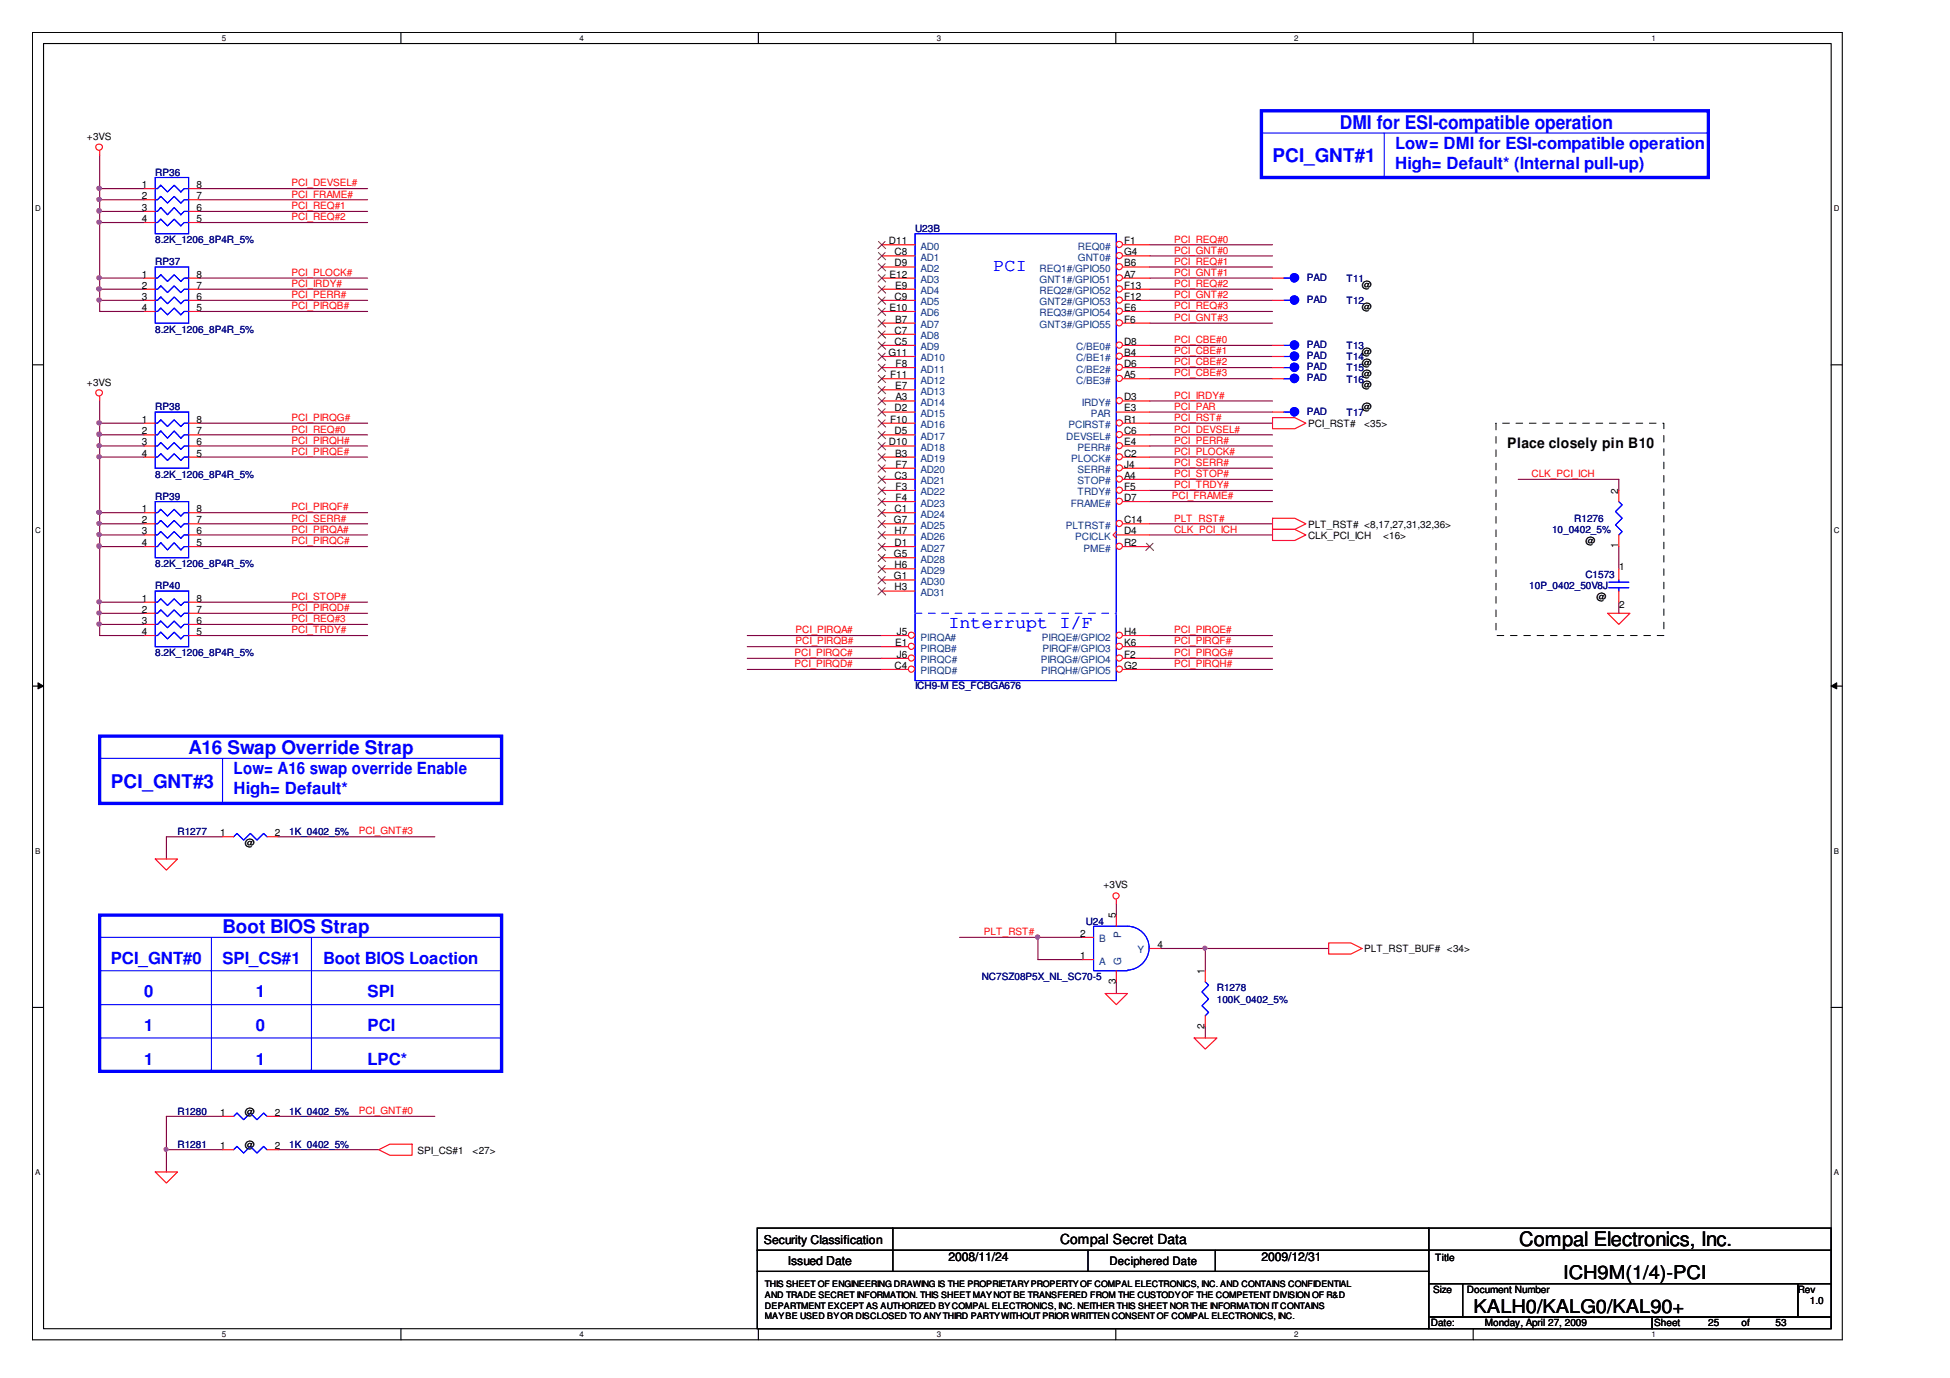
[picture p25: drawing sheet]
<svg xmlns="http://www.w3.org/2000/svg" width="297mm" height="210mm" viewBox="0 0 297 210" stroke-linecap="round" stroke-linejoin="round" font-family="sans-serif">
<defs><g id="words">
<text font-size="3" x="231.4" y="189.9">Compal Electronics, Inc.</text>
<g font-size="2.9" fill="#00f">
<text x="204.1" y="19.6">DMI for ESI-compatible operation</text>
<text x="193.8" y="24.7">PCI_GNT#1</text>
<text x="28.7" y="114.8">A16 Swap Override Strap</text>
<text x="16.9" y="120">PCI_GNT#3</text>
<text x="33.9" y="142.1">Boot BIOS Strap</text>
</g>
<g font-size="2.9">
<text x="238.1" y="194.8">ICH9M(1/4)-PCI</text>
<text x="224.5" y="199.9">KALH0/KALG0/KAL90+</text>
</g>
<g font-size="2.7" fill="#00f">
<text x="151.3" y="41.3">PCI</text>
<text x="144.5" y="95.7">Interrupt I/F</text>
</g>
<g font-size="2.5" fill="#00f">
<text x="212.5" y="22.6">Low= DMI for ESI-compatible operation</text>
<text x="212.5" y="25.7">High= Default* (Internal pull-up)</text>
<text x="35.6" y="117.9">Low= A16 swap override Enable</text>
<text x="35.6" y="120.9">High= Default*</text>
<text x="16.9" y="146.8">PCI_GNT#0</text>
<text x="33.9" y="146.8">SPI_CS#1</text>
<text x="49.2" y="146.8">Boot BIOS Loaction</text>
<text x="22" y="151.9">0</text>
<text x="39" y="151.9">1</text>
<text x="56" y="151.9">SPI</text>
<text x="22" y="157.1">1</text>
<text x="39" y="157.1">0</text>
<text x="56" y="157.1">PCI</text>
<text x="22" y="162.2">1</text>
<text x="39" y="162.2">1</text>
<text x="56" y="162.2">LPC*</text>
</g>
<text font-size="2.2" x="229.6" y="68.3">Place closely pin B10</text>
<text font-size="2.1" x="161.5" y="189.5">Compal Secret Data</text>
<g font-size="1.9">
<text x="116.4" y="189.4">Security Classification</text>
<text x="120" y="192.6">Issued Date</text>
<text x="144.5" y="192.1">2008/11/24</text>
<text x="192.1" y="192.1">2009/12/31</text>
</g>
<text font-size="1.8" x="169" y="192.7">Deciphered Date</text>
<g font-size="1.5">
<text x="13.2" y="21.4">+3VS</text>
<text x="21.6" y="28.6">1</text>
<text x="29.9" y="28.6">8</text>
<text x="21.6" y="30.3">2</text>
<text x="21.6" y="32.1">3</text>
<text x="21.6" y="33.8">4</text>
<text x="29.9" y="30.3">7</text>
<text x="29.9" y="32.1">6</text>
<text x="29.9" y="33.8">5</text>
<text x="135.4" y="37.2">D11</text>
<text x="136.3" y="38.9">C8</text>
<text x="136.3" y="40.6">D9</text>
<text x="171.2" y="37.2">F1</text>
<text x="171.2" y="38.9">G4</text>
<text x="171.2" y="40.6">B6</text>
<text x="21.6" y="42.3">1</text>
<text x="21.6" y="44">2</text>
<text x="21.6" y="45.7">3</text>
<text x="21.6" y="47.4">4</text>
<text x="29.9" y="42.3">8</text>
<text x="29.9" y="44">7</text>
<text x="29.9" y="45.7">6</text>
<text x="29.9" y="47.4">5</text>
<text x="135.5" y="42.3">E12</text>
<text x="135.5" y="47.4">E10</text>
<text x="136.3" y="45.7">C9</text>
<text x="136.3" y="44">E9</text>
<text x="171.2" y="42.3">A7</text>
<text x="171.2" y="44">F13</text>
<text x="171.2" y="45.7">F12</text>
<text x="171.2" y="47.4">E6</text>
<text x="207.5" y="43.8">@</text>
<text x="207.5" y="47.2">@</text>
<text x="136.3" y="50.8">C7</text>
<text x="136.3" y="52.5">C5</text>
<text x="136.3" y="49.1">B7</text>
<text x="171.2" y="49.1">F6</text>
<text x="171.2" y="52.5">D8</text>
<text x="13.2" y="58.8">+3VS</text>
<text x="135.3" y="54.2">G11</text>
<text x="135.6" y="57.6">F11</text>
<text x="136.3" y="59.3">E7</text>
<text x="136.4" y="55.9">F8</text>
<text x="171.2" y="54.2">B4</text>
<text x="171.2" y="55.9">D6</text>
<text x="171.2" y="57.6">A5</text>
<text x="207.5" y="57.4">@</text>
<text x="207.5" y="55.7">@</text>
<text x="207.5" y="59.1">@</text>
<text x="207.5" y="54">@</text>
<text x="21.6" y="64.4">1</text>
<text x="29.9" y="64.4">8</text>
<text x="135.6" y="64.4">F10</text>
<text x="136.3" y="62.7">D2</text>
<text x="136.4" y="61">A3</text>
<text x="171.2" y="62.7">E3</text>
<text x="171.2" y="61">D3</text>
<text x="171.2" y="64.4">R1</text>
<text x="199.2" y="65.1">PCI_RST#</text>
<text x="207.5" y="62.5">@</text>
<text x="207.8" y="65.1">&lt;35&gt;</text>
<text x="21.6" y="66.2">2</text>
<text x="21.6" y="67.8">3</text>
<text x="21.6" y="69.5">4</text>
<text x="29.9" y="66.2">7</text>
<text x="29.9" y="67.8">6</text>
<text x="29.9" y="69.5">5</text>
<text x="135.4" y="67.8">D10</text>
<text x="136.3" y="66.2">D5</text>
<text x="136.3" y="69.5">B3</text>
<text x="136.4" y="71.2">F7</text>
<text x="171.2" y="66.2">C6</text>
<text x="171.2" y="67.8">E4</text>
<text x="171.2" y="69.5">C2</text>
<text x="171.2" y="71.2">J4</text>
<text x="136.3" y="72.9">C3</text>
<text x="136.4" y="74.6">F3</text>
<text x="136.4" y="76.3">F4</text>
<text x="171.2" y="72.9">A4</text>
<text x="171.2" y="74.6">F5</text>
<text x="171.2" y="76.3">D7</text>
<text x="246.5" y="75.2" transform="rotate(-90 246.5 75.2)">2</text>
<text x="21.6" y="78">1</text>
<text x="21.6" y="79.7">2</text>
<text x="21.6" y="81.4">3</text>
<text x="21.6" y="83.2">4</text>
<text x="29.9" y="78">8</text>
<text x="29.9" y="79.7">7</text>
<text x="29.9" y="81.4">6</text>
<text x="29.9" y="83.2">5</text>
<text x="136.2" y="79.7">G7</text>
<text x="136.3" y="78">C1</text>
<text x="136.3" y="81.4">H7</text>
<text x="136.3" y="83.2">D1</text>
<text x="171.2" y="79.7">C14</text>
<text x="171.2" y="83.2">R2</text>
<text x="171.2" y="81.4">D4</text>
<text x="199.2" y="82.1">CLK_PCI_ICH</text>
<text x="199.2" y="80.4">PLT_RST# &lt;8,17,27,31,32,36&gt;</text>
<text x="210.7" y="82.1">&lt;16&gt;</text>
<text x="241.5" y="82.9">@</text>
<text x="246.5" y="83.5" transform="rotate(-90 246.5 83.5)">1</text>
<text x="136.2" y="84.9">G5</text>
<text x="136.2" y="88.3">G1</text>
<text x="136.3" y="86.6">H6</text>
<text x="136.3" y="89.9">H3</text>
<text x="246.7" y="86.8">1</text>
<text x="21.6" y="91.6">1</text>
<text x="21.6" y="93.3">2</text>
<text x="21.6" y="95">3</text>
<text x="29.9" y="91.6">8</text>
<text x="29.9" y="93.3">7</text>
<text x="29.9" y="95">6</text>
<text x="243.2" y="91.5">@</text>
<text x="246.7" y="92.7">2</text>
<text x="21.6" y="96.7">4</text>
<text x="29.9" y="96.7">5</text>
<text x="136.3" y="101.9">C4</text>
<text x="136.3" y="98.4">E1</text>
<text x="136.6" y="96.7">J5</text>
<text x="136.6" y="100.2">J6</text>
<text x="171.2" y="100.2">F2</text>
<text x="171.2" y="96.7">H4</text>
<text x="171.2" y="98.4">K6</text>
<text x="171.2" y="101.9">G2</text>
<text x="33.6" y="127.4">1</text>
<text x="37.3" y="128.9">@</text>
<text x="41.9" y="127.4">2</text>
<text x="168.1" y="135.3">+3VS</text>
<text x="164.5" y="142.7">2</text>
<text x="170" y="139.9" transform="rotate(-90 170 139.9)">5</text>
<text x="164.5" y="146.1">1</text>
<text x="170" y="149.9" transform="rotate(-90 170 149.9)">3</text>
<text x="176.3" y="144.4">4</text>
<text x="183.5" y="148.4" transform="rotate(-90 183.5 148.4)">1</text>
<text x="207.8" y="145.1">PLT_RST_BUF# &lt;34&gt;</text>
<text x="183.5" y="156.7" transform="rotate(-90 183.5 156.7)">2</text>
<text x="33.6" y="170">1</text>
<text x="37.3" y="169.8">@</text>
<text x="41.9" y="170">2</text>
<text x="33.6" y="175">1</text>
<text x="37.3" y="174.9">@</text>
<text x="41.9" y="175">2</text>
<text x="63.6" y="175.7">SPI_CS#1</text>
<text x="72" y="175.7">&lt;27&gt;</text>
<text x="218.3" y="197">Size</text>
<text x="218.6" y="192.1">Title</text>
<text x="223.5" y="197">Document Number</text>
<text x="273.8" y="197">Rev</text>
<text x="218" y="202">Date:</text>
<text x="226.2" y="202">Monday, April 27, 2009</text>
<text x="252" y="202">Sheet</text>
<text x="260.2" y="202">25</text>
<text x="265.3" y="202">of</text>
<text x="270.5" y="202">53</text>
<text x="275.7" y="198.7">1.0</text>
</g>
<g font-size="1.5" fill="#00007f">
<text x="23.7" y="26.8">RP36</text>
<text x="139.4" y="35.3">U23B</text>
<text x="23.7" y="40.4">RP37</text>
<text x="23.7" y="37">8.2K_1206_8P4R_5%</text>
<text x="199.1" y="42.8">PAD</text>
<text x="199.1" y="46.2">PAD</text>
<text x="205.1" y="43">T11</text>
<text x="205.1" y="46.3">T12</text>
<text x="23.7" y="50.7">8.2K_1206_8P4R_5%</text>
<text x="199.1" y="53">PAD</text>
<text x="205.1" y="53.2">T13</text>
<text x="199.1" y="56.4">PAD</text>
<text x="199.1" y="54.7">PAD</text>
<text x="199.1" y="58.1">PAD</text>
<text x="205.1" y="56.6">T15</text>
<text x="205.1" y="54.9">T14</text>
<text x="205.1" y="58.3">T16</text>
<text x="23.7" y="62.5">RP38</text>
<text x="199.1" y="63.2">PAD</text>
<text x="205.1" y="63.4">T17</text>
<text x="23.7" y="72.8">8.2K_1206_8P4R_5%</text>
<text x="23.7" y="76.1">RP39</text>
<text x="236.4" y="81.2">10_0402_5%</text>
<text x="239.8" y="79.5">R1276</text>
<text x="23.7" y="89.8">RP40</text>
<text x="23.7" y="86.4">8.2K_1206_8P4R_5%</text>
<text x="232.9" y="89.8">10P_0402_50V8J</text>
<text x="241.5" y="88.1">C1573</text>
<text x="23.7" y="99.9">8.2K_1206_8P4R_5%</text>
<text x="139.4" y="104.9">ICH9-M ES_FCBGA676</text>
<text x="27" y="127.2">R1277</text>
<text x="44.1" y="127.2">1K_0402_5%</text>
<text x="165.4" y="140.8">U24</text>
<text x="149.5" y="149.3">NC7SZ08P5X_NL_SC70-5</text>
<text x="185.4" y="151">R1278</text>
<text x="185.4" y="152.8">100K_0402_5%</text>
<text x="27" y="169.8">R1280</text>
<text x="44.1" y="169.8">1K_0402_5%</text>
<text x="27" y="174.9">R1281</text>
<text x="44.1" y="174.9">1K_0402_5%</text>
</g>
<g font-size="1.5" fill="#f00">
<text x="44.4" y="28.4">PCI_DEVSEL#</text>
<text x="44.4" y="31.9">PCI_REQ#1</text>
<text x="44.4" y="33.6">PCI_REQ#2</text>
<text x="44.4" y="30.1">PCI_FRAME#</text>
<text x="178.8" y="36.9">PCI_REQ#0</text>
<text x="178.8" y="40.3">PCI_REQ#1</text>
<text x="178.8" y="38.6">PCI_GNT#0</text>
<text x="44.4" y="47.1">PCI_PIRQB#</text>
<text x="44.4" y="45.4">PCI_PERR#</text>
<text x="44.4" y="43.7">PCI_IRDY#</text>
<text x="44.4" y="42">PCI_PLOCK#</text>
<text x="178.8" y="47.1">PCI_REQ#3</text>
<text x="178.8" y="43.7">PCI_REQ#2</text>
<text x="178.8" y="45.4">PCI_GNT#2</text>
<text x="178.8" y="42">PCI_GNT#1</text>
<text x="178.8" y="48.9">PCI_GNT#3</text>
<text x="178.8" y="52.3">PCI_CBE#0</text>
<text x="178.8" y="54">PCI_CBE#1</text>
<text x="178.8" y="57.3">PCI_CBE#3</text>
<text x="178.8" y="55.7">PCI_CBE#2</text>
<text x="44.4" y="65.9">PCI_REQ#0</text>
<text x="44.4" y="64.1">PCI_PIRQG#</text>
<text x="178.8" y="65.9">PCI_DEVSEL#</text>
<text x="178.8" y="60.7">PCI_IRDY#</text>
<text x="178.8" y="62.4">PCI_PAR</text>
<text x="178.8" y="64.1">PCI_RST#</text>
<text x="44.4" y="69.3">PCI_PIRQE#</text>
<text x="44.4" y="67.6">PCI_PIRQH#</text>
<text x="178.8" y="71">PCI_SERR#</text>
<text x="178.8" y="67.6">PCI_PERR#</text>
<text x="178.8" y="69.3">PCI_PLOCK#</text>
<text x="44.4" y="77.8">PCI_PIRQF#</text>
<text x="178.5" y="76.1">PCI_FRAME#</text>
<text x="178.8" y="74.4">PCI_TRDY#</text>
<text x="178.8" y="72.7">PCI_STOP#</text>
<text x="233.3" y="72.7">CLK_PCI_ICH</text>
<text x="44.4" y="82.9">PCI_PIRQC#</text>
<text x="44.4" y="81.1">PCI_PIRQA#</text>
<text x="44.4" y="79.4">PCI_SERR#</text>
<text x="178.8" y="79.4">PLT_RST#</text>
<text x="178.8" y="81.1">CLK_PCI_ICH</text>
<text x="44.4" y="94.8">PCI_REQ#3</text>
<text x="44.4" y="93.1">PCI_PIRQD#</text>
<text x="44.4" y="91.4">PCI_STOP#</text>
<text x="44.4" y="96.5">PCI_TRDY#</text>
<text x="121" y="99.9">PCI_PIRQC#</text>
<text x="121" y="101.6">PCI_PIRQD#</text>
<text x="121.2" y="98.2">PCI_PIRQB#</text>
<text x="121.2" y="96.5">PCI_PIRQA#</text>
<text x="178.8" y="101.6">PCI_PIRQH#</text>
<text x="178.8" y="99.9">PCI_PIRQG#</text>
<text x="178.8" y="98.2">PCI_PIRQF#</text>
<text x="178.8" y="96.5">PCI_PIRQE#</text>
<text x="54.6" y="127.1">PCI_GNT#3</text>
<text x="149.9" y="142.4">PLT_RST#</text>
<text x="54.6" y="169.7">PCI_GNT#0</text>
</g>
<g font-size="1.5" fill="#003f7f">
<text x="140.2" y="38">AD0</text>
<text x="140.2" y="39.7">AD1</text>
<text x="140.2" y="41.4">AD2</text>
<text x="158.4" y="41.4">REQ1#/GPIO50</text>
<text x="164.2" y="38">REQ0#</text>
<text x="164.2" y="39.7">GNT0#</text>
<text x="140.2" y="43.1">AD3</text>
<text x="140.2" y="44.8">AD4</text>
<text x="140.2" y="46.5">AD5</text>
<text x="158.4" y="43.1">GNT1#/GPIO51</text>
<text x="158.4" y="44.8">REQ2#/GPIO52</text>
<text x="158.4" y="46.5">GNT2#/GPIO53</text>
<text x="140.2" y="48.2">AD6</text>
<text x="140.2" y="50">AD7</text>
<text x="140.2" y="51.7">AD8</text>
<text x="140.2" y="53.4">AD9</text>
<text x="158.4" y="48.2">REQ3#/GPIO54</text>
<text x="158.4" y="50">GNT3#/GPIO55</text>
<text x="163.9" y="53.4">C/BE0#</text>
<text x="140.2" y="55.1">AD10</text>
<text x="140.2" y="56.8">AD11</text>
<text x="140.2" y="58.4">AD12</text>
<text x="163.9" y="55.1">C/BE1#</text>
<text x="163.9" y="56.8">C/BE2#</text>
<text x="163.9" y="58.4">C/BE3#</text>
<text x="140.2" y="60.1">AD13</text>
<text x="140.2" y="61.8">AD14</text>
<text x="140.2" y="63.5">AD15</text>
<text x="140.2" y="65.2">AD16</text>
<text x="162.8" y="65.2">PCIRST#</text>
<text x="164.8" y="61.8">IRDY#</text>
<text x="166.1" y="63.5">PAR</text>
<text x="140.2" y="67">AD17</text>
<text x="140.2" y="68.7">AD18</text>
<text x="140.2" y="70.4">AD19</text>
<text x="162.4" y="67">DEVSEL#</text>
<text x="163.2" y="70.4">PLOCK#</text>
<text x="164.1" y="68.7">PERR#</text>
<text x="140.2" y="72.1">AD20</text>
<text x="140.2" y="73.8">AD21</text>
<text x="140.2" y="75.5">AD22</text>
<text x="140.2" y="77.2">AD23</text>
<text x="163.1" y="77.2">FRAME#</text>
<text x="164.1" y="72.1">SERR#</text>
<text x="164.1" y="73.8">STOP#</text>
<text x="164.1" y="75.5">TRDY#</text>
<text x="140.2" y="78.9">AD24</text>
<text x="140.2" y="80.5">AD25</text>
<text x="140.2" y="82.2">AD26</text>
<text x="162.3" y="80.5">PLTRST#</text>
<text x="163.8" y="82.2">PCICLK</text>
<text x="140.2" y="84">AD27</text>
<text x="140.2" y="85.7">AD28</text>
<text x="140.2" y="87.4">AD29</text>
<text x="140.2" y="89.1">AD30</text>
<text x="165" y="84">PME#</text>
<text x="140.2" y="90.8">AD31</text>
<text x="140.2" y="97.6">PIRQA#</text>
<text x="140.2" y="99.3">PIRQB#</text>
<text x="140.2" y="101">PIRQC#</text>
<text x="158.5" y="101">PIRQG#/GPIO4</text>
<text x="158.7" y="97.6">PIRQE#/GPIO2</text>
<text x="158.8" y="99.3">PIRQF#/GPIO3</text>
<text x="140.2" y="102.7">PIRQD#</text>
<text x="158.6" y="102.7">PIRQH#/GPIO5</text>
<text x="167.4" y="143.5">B</text>
<text x="170.8" y="142.9" transform="rotate(-90 170.8 142.9)">P</text>
<text x="167.4" y="146.9">A</text>
<text x="170.8" y="147" transform="rotate(-90 170.8 147)">G</text>
<text x="173.3" y="145.2">Y</text>
</g>
<g font-size="1.4">
<text x="116.5" y="196.1">THIS SHEET OF ENGINEERING DRAWING IS THE PROPRIETARY PROPERTY OF COMPAL ELECTRONICS, INC. AND CONTAINS CONFIDENTIAL</text>
<text x="116.5" y="197.7">AND TRADE SECRET INFORMATION. THIS SHEET MAY NOT BE TRANSFERED FROM THE CUSTODY OF THE COMPETENT DIVISION OF R&amp;D</text>
<text x="116.5" y="199.3">DEPARTMENT EXCEPT AS AUTHORIZED BY COMPAL ELECTRONICS, INC. NEITHER THIS SHEET NOR THE INFORMATION IT CONTAINS</text>
<text x="116.5" y="200.9">MAY BE USED BY OR DISCLOSED TO ANY THIRD PARTY WITHOUT PRIOR WRITTEN CONSENT OF COMPAL ELECTRONICS, INC.</text>
</g>
<g font-size="1.2">
<text x="33.8" y="6.2">5</text>
<text x="88.3" y="6.2">4</text>
<text x="142.7" y="6.2">3</text>
<text x="197.1" y="6.2">2</text>
<text x="251.6" y="6.2">1</text>
<text x="5.4" y="32.2">D</text>
<text x="279.3" y="32.2">D</text>
<text x="5.4" y="81.1">C</text>
<text x="279.3" y="81.1">C</text>
<text x="5.4" y="130.1">B</text>
<text x="279.3" y="130.1">B</text>
<text x="5.4" y="179">A</text>
<text x="279.3" y="179">A</text>
<text x="33.8" y="203.7">5</text>
<text x="88.3" y="203.7">4</text>
<text x="142.7" y="203.7">3</text>
<text x="197.1" y="203.7">2</text>
<text x="251.6" y="203.7">1</text>
</g>
</g></defs>
<path d="M4.9 4.9h275.7v199.2h-275.7zM6.6 6.6h272.3v195.8h-272.3z" fill="none" stroke="#000" stroke-width=".17"/>
<g fill="#fff">
<path d="M33.8 5.1h.6v1.4h-.6z"/>
<path d="M33.8 202.6h.6v1.3h-.6z"/>
</g>
<path d="M61.1 4.9v1.7M61.1 202.4v1.7" fill="none" stroke="#000" stroke-width=".17"/>
<g fill="#fff">
<path d="M88.3 5.1h.5v1.4h-.5z"/>
<path d="M88.3 202.6h.5v1.3h-.5z"/>
</g>
<path d="M115.5 4.9v1.7M115.5 202.4v1.7" fill="none" stroke="#000" stroke-width=".17"/>
<g fill="#fff">
<path d="M142.7 5.1h.6v1.4h-.6z"/>
<path d="M142.7 202.6h.6v1.3h-.6z"/>
</g>
<path d="M170 4.9v1.7M170 202.4v1.7" fill="none" stroke="#000" stroke-width=".17"/>
<g fill="#fff">
<path d="M197.1 5.1h.6v1.4h-.6z"/>
<path d="M197.1 202.6h.6v1.3h-.6z"/>
</g>
<path d="M224.4 4.9v1.7M224.4 202.4v1.7" fill="none" stroke="#000" stroke-width=".17"/>
<g fill="#fff">
<path d="M251.6 5.1h.6v1.4h-.6z"/>
<path d="M251.6 202.6h.6v1.3h-.6z"/>
<path d="M5.4 31.1h.7v1.4h-.7z"/>
<path d="M279.4 31.1h.7v1.4h-.7z"/>
<path d="M5.4 80h.7v1.4h-.7z"/>
<path d="M279.4 80h.7v1.4h-.7z"/>
</g>
<path d="M4.9 55.6h1.7M278.9 55.6h1.7" fill="none" stroke="#000" stroke-width=".17"/>
<g fill="#fff">
<path d="M5.4 129h.7v1.3h-.7z"/>
<path d="M279.4 129h.7v1.3h-.7z"/>
</g>
<path d="M4.9 104.5h1.7M278.9 104.5h1.7" fill="none" stroke="#000" stroke-width=".17"/>
<path d="M5.8 104l.8 .5-.8 .4zM278.9 104.5l.9-.5v.9z" fill="#000"/>
<path d="M5.8 104l.8 .5-.8 .4zM278.9 104.5l.9-.5v.9z" fill="none" stroke="#000" stroke-width=".15"/>
<g fill="#fff">
<path d="M5.4 177.9h.7v1.4h-.7z"/>
<path d="M279.4 177.9h.7v1.4h-.7z"/>
</g>
<path d="M4.9 153.5h1.7M278.9 153.5h1.7" fill="none" stroke="#000" stroke-width=".17"/>
<path d="M15.2 28.7h6.8M231.3 73h15.3" fill="none" stroke="#7f003f" stroke-width=".17"/>
<circle cx="15.1" cy="28.7" r=".33" fill="#f0f"/>
<circle cx="15.1" cy="28.7" r=".33" fill="none" stroke="#f0f" stroke-width=".17"/>
<path d="M15.2 33.9v8.5h6.8M15.2 23.7v5M15.2 44.1v1.7h6.8M15.2 47.4h6.8M15.2 61.1v3.4h6.8M15.2 67.9h6.8M15.2 78.1h6.8M246.6 73v1.7M15.2 95.1h6.8M15.2 83.3v8.4h6.8M246.6 83.3v3.3M246.6 91.7v1.7" fill="none" stroke="#7f003f" stroke-width=".17"/>
<circle cx="15.1" cy="44" r=".33" fill="#f0f"/>
<circle cx="15.1" cy="44" r=".33" fill="none" stroke="#f0f" stroke-width=".17"/>
<path d="M15.2 45.8v1.6" fill="none" stroke="#7f003f" stroke-width=".17"/>
<circle cx="15.1" cy="45.7" r=".33" fill="#f0f"/>
<circle cx="15.1" cy="45.7" r=".33" fill="none" stroke="#f0f" stroke-width=".17"/>
<path d="M15.2 96.8h6.8M175.1 98.5h18.7M175.1 96.8h18.7M175.1 102h18.7M175.1 100.3h18.7M158.1 142.8h6.8" fill="none" stroke="#7f003f" stroke-width=".17"/>
<circle cx="158.1" cy="142.7" r=".31" fill="#f0f"/>
<circle cx="158.1" cy="142.7" r=".31" fill="none" stroke="#f0f" stroke-width=".17"/>
<path d="M170 137.7v1.7M146.2 142.8h11.9v3.4h6.8M170 149.6v1.7" fill="none" stroke="#7f003f" stroke-width=".17"/>
<circle cx="158.1" cy="142.7" r=".31" fill="#f0f"/>
<circle cx="158.1" cy="142.7" r=".31" fill="none" stroke="#f0f" stroke-width=".17"/>
<path d="M183.6 144.5h18.8" fill="none" stroke="#7f003f" stroke-width=".17"/>
<circle cx="183.5" cy="144.4" r=".31" fill="#f0f"/>
<circle cx="183.5" cy="144.4" r=".31" fill="none" stroke="#f0f" stroke-width=".17"/>
<path d="M15.2 69.6v8.5" fill="none" stroke="#7f003f" stroke-width=".17"/>
<circle cx="15.1" cy="78" r=".33" fill="#f0f"/>
<circle cx="15.1" cy="78" r=".33" fill="none" stroke="#f0f" stroke-width=".17"/>
<circle cx="15.1" cy="69.6" r=".33" fill="#f0f"/>
<circle cx="15.1" cy="69.6" r=".33" fill="none" stroke="#f0f" stroke-width=".17"/>
<path d="M15.2 93.4v1.7" fill="none" stroke="#7f003f" stroke-width=".17"/>
<circle cx="15.1" cy="93.4" r=".33" fill="#f0f"/>
<circle cx="15.1" cy="93.4" r=".33" fill="none" stroke="#f0f" stroke-width=".17"/>
<path d="M15.2 95.1v1.7" fill="none" stroke="#7f003f" stroke-width=".17"/>
<circle cx="15.1" cy="95.1" r=".33" fill="#f0f"/>
<circle cx="15.1" cy="95.1" r=".33" fill="none" stroke="#f0f" stroke-width=".17"/>
<path d="M15.2 66.2v1.7" fill="none" stroke="#7f003f" stroke-width=".17"/>
<circle cx="15.1" cy="66.1" r=".35" fill="#f0f"/>
<circle cx="15.1" cy="66.1" r=".35" fill="none" stroke="#f0f" stroke-width=".17"/>
<path d="M33.9 127.5h-8.6v3.3M25.3 175.1v3.4M25.3 170h8.6" fill="none" stroke="#7f003f" stroke-width=".17"/>
<circle cx="25.3" cy="175.1" r=".31" fill="#f0f"/>
<circle cx="25.3" cy="175.1" r=".31" fill="none" stroke="#f0f" stroke-width=".17"/>
<g fill="none" stroke="#7f003f" stroke-width=".17">
<path d="M15.2 30.4h6.8M175.1 37.3h18.7M175.1 39h18.7M175.1 49.2h18.7M175.1 47.4h18.7M175.1 40.7h18.7M175.1 44.1h18.7M175.1 52.6h18.7M175.1 54.3h18.7M175.1 57.7h18.7M175.1 56h18.7M175.1 45.8h18.7"/>
<path d="M175.1 42.4h18.7M175.1 71.3h18.7M175.1 79.8h18.7M175.1 66.2h18.7M175.1 76.4h18.7M175.1 74.7h18.7M175.1 67.9h18.7M175.1 73h18.7M175.1 61.1h18.7M175.1 62.8h18.7M175.1 64.5h18.7M175.1 69.6h18.7"/>
<path d="M113.8 98.5h20.5M113.8 96.8h20.5M175.1 81.5h18.7M113.8 100.3h20.5M113.8 102h20.5M42.4 127.5h23.8M176.8 144.5h6.8v3.4M183.6 156.4v1.7M25.3 170v5.1h8.6M42.4 170h23.8M42.4 175.1h15.3"/>
</g>
<circle cx="15.1" cy="30.4" r=".33" fill="#f0f"/>
<circle cx="15.1" cy="30.4" r=".33" fill="none" stroke="#f0f" stroke-width=".17"/>
<path d="M15.2 28.7v3.5h6.8M15.2 33.9h6.8" fill="none" stroke="#7f003f" stroke-width=".17"/>
<circle cx="15.1" cy="33.8" r=".33" fill="#f0f"/>
<circle cx="15.1" cy="33.8" r=".33" fill="none" stroke="#f0f" stroke-width=".17"/>
<path d="M15.2 32.2v1.7" fill="none" stroke="#7f003f" stroke-width=".17"/>
<circle cx="15.1" cy="32.1" r=".35" fill="#f0f"/>
<circle cx="15.1" cy="32.1" r=".35" fill="none" stroke="#f0f" stroke-width=".17"/>
<path d="M15.2 44.1h6.8" fill="none" stroke="#7f003f" stroke-width=".17"/>
<circle cx="15.1" cy="44" r=".33" fill="#f0f"/>
<circle cx="15.1" cy="44" r=".33" fill="none" stroke="#f0f" stroke-width=".17"/>
<path d="M15.2 42.4v1.7" fill="none" stroke="#7f003f" stroke-width=".17"/>
<circle cx="15.1" cy="42.3" r=".33" fill="#f0f"/>
<circle cx="15.1" cy="42.3" r=".33" fill="none" stroke="#f0f" stroke-width=".17"/>
<path d="M15.2 64.5v1.7h6.8" fill="none" stroke="#7f003f" stroke-width=".17"/>
<circle cx="15.1" cy="64.4" r=".33" fill="#f0f"/>
<circle cx="15.1" cy="64.4" r=".33" fill="none" stroke="#f0f" stroke-width=".17"/>
<path d="M15.2 67.9v1.7h6.8" fill="none" stroke="#7f003f" stroke-width=".17"/>
<circle cx="15.1" cy="67.9" r=".33" fill="#f0f"/>
<circle cx="15.1" cy="67.9" r=".33" fill="none" stroke="#f0f" stroke-width=".17"/>
<path d="M15.2 78.1v1.7h6.8" fill="none" stroke="#7f003f" stroke-width=".17"/>
<circle cx="15.1" cy="78" r=".33" fill="#f0f"/>
<circle cx="15.1" cy="78" r=".33" fill="none" stroke="#f0f" stroke-width=".17"/>
<path d="M15.2 79.8v1.7h6.8" fill="none" stroke="#7f003f" stroke-width=".17"/>
<circle cx="15.1" cy="79.7" r=".33" fill="#f0f"/>
<circle cx="15.1" cy="79.7" r=".33" fill="none" stroke="#f0f" stroke-width=".17"/>
<path d="M15.2 83.3h6.8" fill="none" stroke="#7f003f" stroke-width=".17"/>
<circle cx="15.1" cy="83.2" r=".35" fill="#f0f"/>
<circle cx="15.1" cy="83.2" r=".35" fill="none" stroke="#f0f" stroke-width=".17"/>
<path d="M15.2 81.5v1.8" fill="none" stroke="#7f003f" stroke-width=".17"/>
<circle cx="15.1" cy="81.4" r=".33" fill="#f0f"/>
<circle cx="15.1" cy="81.4" r=".33" fill="none" stroke="#f0f" stroke-width=".17"/>
<path d="M15.2 91.7v1.7h6.8" fill="none" stroke="#7f003f" stroke-width=".17"/>
<circle cx="15.1" cy="91.7" r=".33" fill="#f0f"/>
<circle cx="15.1" cy="91.7" r=".33" fill="none" stroke="#f0f" stroke-width=".17"/>
<g fill="none" stroke="#7f003f" stroke-width=".17">
<path d="M30.4 32.2h25.6M30.4 33.9h25.6M30.4 30.4h25.6M30.4 28.7h25.6M30.4 47.4h25.6M30.4 45.8h25.6M30.4 44.1h25.6M30.4 42.4h25.6M30.4 79.8h25.6M30.4 78.1h25.6M30.4 69.6h25.6M30.4 67.9h25.6"/>
<path d="M30.4 66.2h25.6M30.4 64.5h25.6M30.4 83.3h25.6M30.4 81.5h25.6M30.4 96.8h25.6M30.4 95.1h25.6M30.4 93.4h25.6M30.4 91.7h25.6"/>
</g>
<g fill="none" stroke="#f00" stroke-width=".17">
<path d="M15.2 23v.7M15.2 60.4v.7M193.8 78.9h3.4l1.7 .9-1.7 .8h-3.4zM193.8 63.6h3.4l1.7 .9-1.7 .8h-3.4zM193.8 80.6h3.4l1.7 .9-1.7 .8h-3.4zM244.9 93.4h3.4l-1.7 1.7zM23.7 130.8h3.3l-1.7 1.7zM33.9 127.5h1.7M40.7 127.5h1.7M170 137v.7M168.4 151.3h3.3l-1.7 1.7zM181.9 158.1h3.5l-1.8 1.7z"/>
<path d="M202.4 143.6h3.4l1.7 .9-1.7 .8h-3.4zM23.7 178.5h3.3l-1.7 1.7zM57.7 175.1l1.7-.8h3.4v1.7h-3.4z"/>
<circle cx="15.1" cy="22.4" r=".5"/>
<circle cx="15.1" cy="59.8" r=".5"/>
<circle cx="170" cy="136.5" r=".48"/>
</g>
<g fill="none" stroke="#000" stroke-width=".17">
<path d="M115.4 187.1h102.2v3.4h-102.2zM115.4 190.5h102.2v3.2h-102.2zM115.4 193.7h102.2v8.7h-102.2zM136 187.1v6.6M165.7 190.5v3.2M185.1 190.5v3.2M217.6 187.1h61.3v3.4h-61.3zM217.6 190.5h61.3v5h-61.3zM217.6 195.5h5.2v5.1h-5.2zM222.8 195.5h51.1v5.1h-51.1zM273.9 195.5h5v5.1h-5zM217.6 200.6h34.1v1.8h-34.1z"/>
<path d="M251.7 200.6h27.2v1.8h-27.2z"/>
</g>
<path d="M227.9 64.5h25.6v32.3h-25.6z" fill="none" stroke="#000" stroke-width=".15" stroke-dasharray="1 1 1 1 1 1 1 1"/>
<path d="M192.1 16.9h68.1v10.1h-68.1zM15.2 112.1h61.2v10.3h-61.2zM15.2 139.4h61.2v23.8h-61.2z" fill="none" stroke="#00f" stroke-width=".51"/>
<path d="M192.1 20.3h68.1M210.9 20.3v6.7M15.2 115.5h61.2M33.9 115.5v6.9M35.6 127.5l.5-.5 1 1 1-1 1 1 1.1-1 .5 .5M15.2 142.8h61.2M15.2 147.9h61.2M15.2 153h61.2M15.2 158.1h61.2M32.2 142.8v20.4M47.4 142.8v20.4" fill="none" stroke="#00f" stroke-width=".17"/>
<circle cx="197.2" cy="62.7" r=".64" fill="#00f"/>
<g fill="none" stroke="#00f" stroke-width=".17">
<path d="M195.5 62.8h1.1"/>
<circle cx="197.2" cy="62.7" r=".64"/>
</g>
<circle cx="197.2" cy="62.7" r=".64" fill="#00f"/>
<g fill="none" stroke="#00f" stroke-width=".17">
<path d="M23.7 62.8h5v8.5h-5zM23.7 76.4h5v8.6h-5zM23.7 66.2h.3l.5-.6 1 1.1 1-1.1 1 1.1 .6-.5h.6M23.7 79.8h.3l.5-.5 1 1 1-1 1 1 .6-.5h.6M24.5 64l-.2 .1M24.5 65.6l-.2 .2M24.5 67.4l-.2 .2M24.5 77.6l-.2 .2M24.5 79.3l-.2 .2M28.7 69.6h-.6l-.6 .5-1-1-1 1-1-1-.5 .5h-.3M28.7 64.5h-.6l-.6 .5-1-1-1 1-1-1-.5 .5h-.3M28.7 67.9h-.6l-.6 .5-1-1-1 1-1-1-.5 .5h-.3"/>
<path d="M28.7 78.1h-.6l-.6 .5-1-1-1 1-1-1-.5 .5h-.3M195.5 62.8h1.1M23.7 90h5v8.5h-5zM23.7 93.4h.3l.5-.5 1 1 1-1 1 1 .6-.5h.6M23.7 95.1h.3l.5-.5 1 1 1-1 1 1 .6-.5h.6M24.5 91.2l-.2 .2M24.5 92.9l-.2 .2M24.5 94.6l-.2 .2M24.5 81l-.2 .1M28.7 96.8h-.6l-.6 .5-1-1-1 1-1-1-.5 .5h-.3M28.7 91.7h-.6l-.6 .5-1-1-1 1-1-1-.5 .5h-.3M28.7 83.3h-.6l-.6 .5-1-1.1-1 1.1-1-1.1-.5 .6h-.3"/>
<path d="M28.7 81.5h-.6l-.6 .5-1-1-1 1-1-1-.5 .5h-.3M245.1 89.5h3M245.1 88.7h3M246.6 88.3v.4M246.6 89.5v.5"/>
<circle cx="197.2" cy="62.7" r=".64"/>
</g>
<g fill="none" stroke="#f00" stroke-width=".17">
<path d="M22 64.5h1.7M22 66.2h1.7M22 67.9h1.7M22 69.6h1.7M22 78.1h1.7M22 79.8h1.7M28.7 64.5h1.7M28.7 66.2h1.7M28.7 67.9h1.7M28.7 69.6h1.7M28.7 78.1h1.7M28.7 79.8h1.7"/>
<path d="M193.8 62.8h1.7M22 91.7h1.7M22 93.4h1.7M22 95.1h1.7M22 96.8h1.7M22 81.5h1.7M22 83.3h1.7M28.7 91.7h1.7M28.7 93.4h1.7M28.7 95.1h1.7M28.7 96.8h1.7M28.7 81.5h1.7"/>
<path d="M28.7 83.3h1.7M246.6 86.6v1.7M246.6 90v1.7"/>
</g>
<circle cx="197.2" cy="55.9" r=".64" fill="#00f"/>
<g fill="none" stroke="#00f" stroke-width=".17">
<path d="M195.5 56h1.1"/>
<circle cx="197.2" cy="55.9" r=".64"/>
</g>
<circle cx="197.2" cy="55.9" r=".64" fill="#00f"/>
<g fill="none" stroke="#00f" stroke-width=".17">
<path d="M195.5 56h1.1"/>
<circle cx="197.2" cy="55.9" r=".64"/>
</g>
<path d="M193.8 56h1.7" fill="none" stroke="#f00" stroke-width=".17"/>
<circle cx="197.2" cy="42.3" r=".64" fill="#00f"/>
<g fill="none" stroke="#00f" stroke-width=".17">
<path d="M195.5 42.4h1.1"/>
<circle cx="197.2" cy="42.3" r=".64"/>
</g>
<circle cx="197.2" cy="42.3" r=".64" fill="#00f"/>
<g fill="none" stroke="#00f" stroke-width=".17">
<path d="M195.5 42.4h1.1"/>
<circle cx="197.2" cy="42.3" r=".64"/>
</g>
<path d="M193.8 42.4h1.7" fill="none" stroke="#f00" stroke-width=".17"/>
<circle cx="197.2" cy="54.2" r=".64" fill="#00f"/>
<g fill="none" stroke="#00f" stroke-width=".17">
<path d="M195.5 54.3h1.1"/>
<circle cx="197.2" cy="54.2" r=".64"/>
</g>
<circle cx="197.2" cy="54.2" r=".64" fill="#00f"/>
<g fill="none" stroke="#00f" stroke-width=".17">
<path d="M23.7 27h5v8.6h-5zM23.7 33.9h.3l.5-.5 1 1 1-1 1 1 .6-.5h.6M23.7 28.7h.3l.5-.5 1 1 1-1 1 1 .6-.5h.6M23.7 30.4h.3l.5-.5 1 1 1-1 1 1 .6-.5h.6M23.7 32.2h.3l.5-.6 1 1.1 1-1.1 1 1.1 .6-.5h.6M24.5 28.2l-.2 .2M24.5 29.9l-.2 .2M24.5 31.6l-.2 .2M23.7 40.7h5v8.5h-5zM23.7 44.1h.3l.5-.6 1 1.1 1-1.1 1 1.1 .6-.5h.6M24.5 41.9l-.2 .1M24.5 43.5l-.2 .2"/>
<path d="M24.5 45.2l-.2 .2M28.7 47.4h-.6l-.6 .6-1-1.1-1 1.1-1-1.1-.5 .5h-.3M28.7 42.4h-.6l-.6 .5-1-1-1 1-1-1-.5 .5h-.3M28.7 45.8h-.6l-.6 .5-1-1.1-1 1.1-1-1.1-.5 .6h-.3M195.5 54.3h1.1M35.6 170l.5-.5 1 1.1 1-1.1 1 1.1 1.1-1.1 .5 .5"/>
<circle cx="197.2" cy="54.2" r=".64"/>
</g>
<g fill="none" stroke="#f00" stroke-width=".17">
<path d="M22 28.7h1.7M22 30.4h1.7M22 32.2h1.7M22 33.9h1.7M28.7 28.7h1.7M28.7 30.4h1.7M28.7 32.2h1.7M28.7 33.9h1.7M22 42.4h1.7M22 44.1h1.7M22 45.8h1.7M22 47.4h1.7"/>
<path d="M28.7 42.4h1.7M28.7 44.1h1.7M28.7 45.8h1.7M28.7 47.4h1.7M193.8 54.3h1.7M33.9 170h1.7M40.7 170h1.7"/>
</g>
<circle cx="197.2" cy="45.7" r=".64" fill="#00f"/>
<g fill="none" stroke="#00f" stroke-width=".17">
<path d="M195.5 45.8h1.1"/>
<circle cx="197.2" cy="45.7" r=".64"/>
</g>
<circle cx="197.2" cy="45.7" r=".64" fill="#00f"/>
<g fill="none" stroke="#00f" stroke-width=".17">
<path d="M195.5 45.8h1.1"/>
<circle cx="197.2" cy="45.7" r=".64"/>
</g>
<path d="M193.8 45.8h1.7" fill="none" stroke="#f00" stroke-width=".17"/>
<circle cx="197.2" cy="57.6" r=".64" fill="#00f"/>
<g fill="none" stroke="#00f" stroke-width=".17">
<path d="M195.5 57.7h1.1"/>
<circle cx="197.2" cy="57.6" r=".64"/>
</g>
<circle cx="197.2" cy="57.6" r=".64" fill="#00f"/>
<g fill="none" stroke="#00f" stroke-width=".17">
<path d="M139.4 35.6h30.6v68.1h-30.6zM195.5 57.7h1.1M246.6 76.4l.5 .5-1 1 1 1-1 1.1 1 1-.5 .5M171.7 147.8a3.3 3.3 0 0 0 3.3-3.4 3.3 3.3 0 0 0-3.3-3.3h-5.1v6.8h5.1M35.6 175.1l.5-.5 1 1 1-1 1 1 1.1-1 .5 .5"/>
<circle cx="197.2" cy="57.6" r=".64"/>
</g>
<g fill="none" stroke="#f00" stroke-width=".17">
<path d="M134.3 37.3h5.1M134.3 39h5.1M134.3 57.7h5.1M134.3 40.7h5.1M134.3 42.4h5.1M134.3 44.1h5.1M134.3 45.8h5.1M134.3 47.4h5.1M134.3 49.2h5.1M134.3 50.9h5.1M134.3 52.6h5.1M134.3 54.3h5.1"/>
<path d="M134.3 56h5.1M134.3 59.4h5.1M193.8 57.7h1.7M134.3 61.1h5.1M134.3 62.8h5.1M134.3 64.5h5.1M134.3 66.2h5.1M134.3 67.9h5.1M134.3 69.6h5.1M134.3 71.3h5.1M134.3 73h5.1M134.3 74.7h5.1"/>
<path d="M134.3 76.4h5.1M134.3 78.1h5.1M134.3 79.8h5.1M246.6 74.7v1.7M134.3 81.5h5.1M134.3 83.3h5.1M134.3 85h5.1M134.3 86.6h5.1M134.3 88.3h5.1M134.3 90h5.1M246.6 81.5v1.8M170 139.4v1.7"/>
<path d="M164.9 142.8h1.7M164.9 146.2h1.7M170 147.9v1.7M175.1 144.5h1.7M33.9 175.1h1.7M40.7 175.1h1.7"/>
</g>
<path d="M139.4 93.4h30.6M170 93.4h.1" fill="none" stroke="#fff" stroke-width=".15" stroke-dasharray="1 1 1 1 1 1 1 1"/>
<path d="M139.4 93.4h30.6M170 93.4h.1" fill="none" stroke="#00f" stroke-width=".15" stroke-dasharray="1 1 1 1 1 1 1 1"/>
<g fill="none" stroke="#7f3f00" stroke-width=".15">
<path d="M133.8 36.8l1.1 1.1M133.8 38.5l1.1 1.1M134.8 36.8l-1.1 1.1M134.8 38.5l-1.1 1.1M133.8 40.2l1.1 1.1M133.8 41.9l1.1 1.1M133.8 43.5l1.1 1.2M133.8 45.2l1.1 1.1M133.8 46.9l1.1 1.1M133.8 48.7l1.1 1.1M133.8 50.4l1.1 1.1M133.8 52.1l1.1 1.1"/>
<path d="M133.8 53.8l1.1 1.1M133.8 55.5l1.1 1.1M133.8 57.2l1.1 1.1M133.8 58.9l1.1 1.1M134.8 40.2l-1.1 1.1M134.8 41.9l-1.1 1.1M134.8 43.5l-1.1 1.2M134.8 45.2l-1.1 1.1M134.8 46.9l-1.1 1.1M134.8 48.7l-1.1 1.1M134.8 50.4l-1.1 1.1M134.8 52.1l-1.1 1.1"/>
<path d="M134.8 53.8l-1.1 1.1M134.8 55.5l-1.1 1.1M134.8 57.2l-1.1 1.1M134.8 58.9l-1.1 1.1M133.8 60.6l1.1 1.1M133.8 62.3l1.1 1.1M133.8 64l1.1 1.1M133.8 65.7l1.1 1.1M133.8 67.4l1.1 1.1M133.8 69.1l1.1 1.1M133.8 70.8l1.1 1.1M133.8 72.5l1.1 1.1"/>
<path d="M133.8 74.2l1.1 1.1M133.8 75.9l1.1 1.1M133.8 77.6l1.1 1.1M133.8 79.3l1.1 1.1M134.8 60.6l-1.1 1.1M134.8 62.3l-1.1 1.1M134.8 64l-1.1 1.1M134.8 65.7l-1.1 1.1M134.8 67.4l-1.1 1.1M134.8 69.1l-1.1 1.1M134.8 70.8l-1.1 1.1M134.8 72.5l-1.1 1.1"/>
<path d="M134.8 74.2l-1.1 1.1M134.8 75.9l-1.1 1.1M134.8 77.6l-1.1 1.1M134.8 79.3l-1.1 1.1M133.8 81l1.1 1.1M133.8 82.8l1.1 1.1M133.8 84.4l1.1 1.1M133.8 86.1l1.1 1.1M133.8 87.8l1.1 1.1M133.8 89.5l1.1 1.1M134.8 81l-1.1 1.1M134.8 82.8l-1.1 1.1"/>
<path d="M134.8 84.4l-1.1 1.1M134.8 86.1l-1.1 1.1M134.8 87.8l-1.1 1.1M134.8 89.5l-1.1 1.1"/>
</g>
<circle cx="138.8" cy="96.8" r=".48" fill="#fff"/>
<g fill="none" stroke="#f00" stroke-width=".17">
<path d="M134.3 96.8h4.1"/>
<circle cx="138.8" cy="96.8" r=".48"/>
</g>
<circle cx="138.8" cy="98.4" r=".48" fill="#fff"/>
<g fill="none" stroke="#f00" stroke-width=".17">
<path d="M134.3 98.5h4.1"/>
<circle cx="138.8" cy="98.4" r=".48"/>
</g>
<circle cx="138.8" cy="100.2" r=".48" fill="#fff"/>
<g fill="none" stroke="#f00" stroke-width=".17">
<path d="M134.3 100.3h4.1"/>
<circle cx="138.8" cy="100.2" r=".48"/>
</g>
<circle cx="138.8" cy="101.9" r=".48" fill="#fff"/>
<g fill="none" stroke="#f00" stroke-width=".17">
<path d="M134.3 102h4.1"/>
<circle cx="138.8" cy="101.9" r=".48"/>
</g>
<circle cx="170.5" cy="37.2" r=".48" fill="#fff"/>
<g fill="none" stroke="#f00" stroke-width=".17">
<path d="M171.1 37.3h4"/>
<circle cx="170.5" cy="37.2" r=".48"/>
</g>
<circle cx="170.5" cy="38.9" r=".48" fill="#fff"/>
<g fill="none" stroke="#f00" stroke-width=".17">
<path d="M171.1 39h4"/>
<circle cx="170.5" cy="38.9" r=".48"/>
</g>
<circle cx="170.5" cy="40.6" r=".48" fill="#fff"/>
<g fill="none" stroke="#f00" stroke-width=".17">
<path d="M171.1 40.7h4"/>
<circle cx="170.5" cy="40.6" r=".48"/>
</g>
<circle cx="170.5" cy="42.3" r=".48" fill="#fff"/>
<g fill="none" stroke="#f00" stroke-width=".17">
<path d="M171.1 42.4h4"/>
<circle cx="170.5" cy="42.3" r=".48"/>
</g>
<circle cx="170.5" cy="44" r=".48" fill="#fff"/>
<g fill="none" stroke="#f00" stroke-width=".17">
<path d="M171.1 44.1h4"/>
<circle cx="170.5" cy="44" r=".48"/>
</g>
<circle cx="170.5" cy="45.7" r=".48" fill="#fff"/>
<g fill="none" stroke="#f00" stroke-width=".17">
<path d="M171.1 45.8h4"/>
<circle cx="170.5" cy="45.7" r=".48"/>
</g>
<circle cx="170.5" cy="47.4" r=".48" fill="#fff"/>
<g fill="none" stroke="#f00" stroke-width=".17">
<path d="M171.1 47.4h4"/>
<circle cx="170.5" cy="47.4" r=".48"/>
</g>
<circle cx="170.5" cy="49.2" r=".48" fill="#fff"/>
<g fill="none" stroke="#f00" stroke-width=".17">
<path d="M171.1 49.2h4"/>
<circle cx="170.5" cy="49.2" r=".48"/>
</g>
<circle cx="170.5" cy="52.6" r=".48" fill="#fff"/>
<g fill="none" stroke="#f00" stroke-width=".17">
<path d="M171.1 52.6h4"/>
<circle cx="170.5" cy="52.6" r=".48"/>
</g>
<circle cx="170.5" cy="54.2" r=".48" fill="#fff"/>
<g fill="none" stroke="#f00" stroke-width=".17">
<path d="M171.1 54.3h4"/>
<circle cx="170.5" cy="54.2" r=".48"/>
</g>
<circle cx="170.5" cy="55.9" r=".48" fill="#fff"/>
<g fill="none" stroke="#f00" stroke-width=".17">
<path d="M171.1 56h4"/>
<circle cx="170.5" cy="55.9" r=".48"/>
</g>
<circle cx="170.5" cy="57.6" r=".48" fill="#fff"/>
<g fill="none" stroke="#f00" stroke-width=".17">
<path d="M171.1 57.7h4"/>
<circle cx="170.5" cy="57.6" r=".48"/>
</g>
<circle cx="170.5" cy="61" r=".48" fill="#fff"/>
<g fill="none" stroke="#f00" stroke-width=".17">
<path d="M170 62.8h5.1M171.1 61.1h4"/>
<circle cx="170.5" cy="61" r=".48"/>
</g>
<circle cx="170.5" cy="64.4" r=".48" fill="#fff"/>
<g fill="none" stroke="#f00" stroke-width=".17">
<path d="M171.1 64.5h4"/>
<circle cx="170.5" cy="64.4" r=".48"/>
</g>
<circle cx="170.5" cy="66.2" r=".48" fill="#fff"/>
<g fill="none" stroke="#f00" stroke-width=".17">
<path d="M171.1 66.2h4"/>
<circle cx="170.5" cy="66.2" r=".48"/>
</g>
<circle cx="170.5" cy="67.9" r=".48" fill="#fff"/>
<g fill="none" stroke="#f00" stroke-width=".17">
<path d="M171.1 67.9h4"/>
<circle cx="170.5" cy="67.9" r=".48"/>
</g>
<circle cx="170.5" cy="69.6" r=".48" fill="#fff"/>
<g fill="none" stroke="#f00" stroke-width=".17">
<path d="M171.1 69.6h4"/>
<circle cx="170.5" cy="69.6" r=".48"/>
</g>
<circle cx="170.5" cy="71.3" r=".48" fill="#fff"/>
<g fill="none" stroke="#f00" stroke-width=".17">
<path d="M171.1 71.3h4"/>
<circle cx="170.5" cy="71.3" r=".48"/>
</g>
<circle cx="170.5" cy="73" r=".48" fill="#fff"/>
<g fill="none" stroke="#f00" stroke-width=".17">
<path d="M171.1 73h4"/>
<circle cx="170.5" cy="73" r=".48"/>
</g>
<circle cx="170.5" cy="74.7" r=".48" fill="#fff"/>
<g fill="none" stroke="#f00" stroke-width=".17">
<path d="M171.1 74.7h4"/>
<circle cx="170.5" cy="74.7" r=".48"/>
</g>
<circle cx="170.5" cy="76.3" r=".48" fill="#fff"/>
<g fill="none" stroke="#f00" stroke-width=".17">
<path d="M171.1 76.4h4"/>
<circle cx="170.5" cy="76.3" r=".48"/>
</g>
<circle cx="170.5" cy="79.7" r=".48" fill="#fff"/>
<g fill="none" stroke="#f00" stroke-width=".17">
<path d="M171.1 79.8h4M170 81l-.5 .5 .5 .5M170 81.5h5.1"/>
<circle cx="170.5" cy="79.7" r=".48"/>
</g>
<circle cx="170.5" cy="83.2" r=".48" fill="#fff"/>
<g fill="none" stroke="#f00" stroke-width=".17">
<path d="M171.1 83.3h4"/>
<circle cx="170.5" cy="83.2" r=".48"/>
</g>
<path d="M174.6 82.8l1.1 1.1M175.6 82.8l-1.1 1.1" fill="none" stroke="#7f3f00" stroke-width=".15"/>
<circle cx="170.5" cy="96.8" r=".48" fill="#fff"/>
<g fill="none" stroke="#f00" stroke-width=".17">
<path d="M171.1 96.8h4"/>
<circle cx="170.5" cy="96.8" r=".48"/>
</g>
<circle cx="170.5" cy="98.4" r=".48" fill="#fff"/>
<g fill="none" stroke="#f00" stroke-width=".17">
<path d="M171.1 98.5h4"/>
<circle cx="170.5" cy="98.4" r=".48"/>
</g>
<circle cx="170.5" cy="100.2" r=".48" fill="#fff"/>
<g fill="none" stroke="#f00" stroke-width=".17">
<path d="M171.1 100.3h4"/>
<circle cx="170.5" cy="100.2" r=".48"/>
</g>
<circle cx="170.5" cy="101.9" r=".48" fill="#fff"/>
<g fill="none" stroke="#f00" stroke-width=".17">
<path d="M171.1 102h4M183.6 147.9v1.7M183.6 154.7v1.7"/>
<circle cx="170.5" cy="101.9" r=".48"/>
</g>
<path d="M183.6 149.6l.5 .5-1 1 1 1.1-1 1 1 1-.5 .5" fill="none" stroke="#00f" stroke-width=".17"/>
<circle cx="197.2" cy="52.6" r=".64" fill="#00f"/>
<g fill="none" stroke="#00f" stroke-width=".17">
<path d="M195.5 52.6h1.1"/>
<circle cx="197.2" cy="52.6" r=".64"/>
</g>
<circle cx="197.2" cy="52.6" r=".64" fill="#00f"/>
<g fill="none" stroke="#00f" stroke-width=".17">
<path d="M195.5 52.6h1.1"/>
<circle cx="197.2" cy="52.6" r=".64"/>
</g>
<path d="M193.8 52.6h1.7" fill="none" stroke="#f00" stroke-width=".17"/>
<circle cx="15.1" cy="28.7" r=".33" fill="#f0f"/>
<circle cx="15.1" cy="28.7" r=".33" fill="none" stroke="#f0f" stroke-width=".17"/>
<circle cx="15.1" cy="44" r=".33" fill="#f0f"/>
<circle cx="15.1" cy="44" r=".33" fill="none" stroke="#f0f" stroke-width=".17"/>
<circle cx="15.1" cy="45.7" r=".33" fill="#f0f"/>
<circle cx="15.1" cy="45.7" r=".33" fill="none" stroke="#f0f" stroke-width=".17"/>
<circle cx="158.1" cy="142.7" r=".31" fill="#f0f"/>
<circle cx="158.1" cy="142.7" r=".31" fill="none" stroke="#f0f" stroke-width=".17"/>
<circle cx="158.1" cy="142.7" r=".31" fill="#f0f"/>
<circle cx="158.1" cy="142.7" r=".31" fill="none" stroke="#f0f" stroke-width=".17"/>
<circle cx="183.5" cy="144.4" r=".31" fill="#f0f"/>
<circle cx="183.5" cy="144.4" r=".31" fill="none" stroke="#f0f" stroke-width=".17"/>
<circle cx="15.1" cy="78" r=".33" fill="#f0f"/>
<circle cx="15.1" cy="78" r=".33" fill="none" stroke="#f0f" stroke-width=".17"/>
<circle cx="15.1" cy="69.6" r=".33" fill="#f0f"/>
<circle cx="15.1" cy="69.6" r=".33" fill="none" stroke="#f0f" stroke-width=".17"/>
<circle cx="15.1" cy="93.4" r=".33" fill="#f0f"/>
<circle cx="15.1" cy="93.4" r=".33" fill="none" stroke="#f0f" stroke-width=".17"/>
<circle cx="15.1" cy="95.1" r=".33" fill="#f0f"/>
<circle cx="15.1" cy="95.1" r=".33" fill="none" stroke="#f0f" stroke-width=".17"/>
<circle cx="15.1" cy="66.1" r=".35" fill="#f0f"/>
<circle cx="15.1" cy="66.1" r=".35" fill="none" stroke="#f0f" stroke-width=".17"/>
<circle cx="25.3" cy="175.1" r=".31" fill="#f0f"/>
<circle cx="25.3" cy="175.1" r=".31" fill="none" stroke="#f0f" stroke-width=".17"/>
<circle cx="15.1" cy="30.4" r=".33" fill="#f0f"/>
<circle cx="15.1" cy="30.4" r=".33" fill="none" stroke="#f0f" stroke-width=".17"/>
<circle cx="15.1" cy="33.8" r=".33" fill="#f0f"/>
<circle cx="15.1" cy="33.8" r=".33" fill="none" stroke="#f0f" stroke-width=".17"/>
<circle cx="15.1" cy="32.1" r=".35" fill="#f0f"/>
<circle cx="15.1" cy="32.1" r=".35" fill="none" stroke="#f0f" stroke-width=".17"/>
<circle cx="15.1" cy="44" r=".33" fill="#f0f"/>
<circle cx="15.1" cy="44" r=".33" fill="none" stroke="#f0f" stroke-width=".17"/>
<circle cx="15.1" cy="42.3" r=".33" fill="#f0f"/>
<circle cx="15.1" cy="42.3" r=".33" fill="none" stroke="#f0f" stroke-width=".17"/>
<circle cx="15.1" cy="64.4" r=".33" fill="#f0f"/>
<circle cx="15.1" cy="64.4" r=".33" fill="none" stroke="#f0f" stroke-width=".17"/>
<circle cx="15.1" cy="67.9" r=".33" fill="#f0f"/>
<circle cx="15.1" cy="67.9" r=".33" fill="none" stroke="#f0f" stroke-width=".17"/>
<circle cx="15.1" cy="78" r=".33" fill="#f0f"/>
<circle cx="15.1" cy="78" r=".33" fill="none" stroke="#f0f" stroke-width=".17"/>
<circle cx="15.1" cy="79.7" r=".33" fill="#f0f"/>
<circle cx="15.1" cy="79.7" r=".33" fill="none" stroke="#f0f" stroke-width=".17"/>
<circle cx="15.1" cy="83.2" r=".35" fill="#f0f"/>
<circle cx="15.1" cy="83.2" r=".35" fill="none" stroke="#f0f" stroke-width=".17"/>
<circle cx="15.1" cy="81.4" r=".33" fill="#f0f"/>
<circle cx="15.1" cy="81.4" r=".33" fill="none" stroke="#f0f" stroke-width=".17"/>
<circle cx="15.1" cy="91.7" r=".33" fill="#f0f"/>
<circle cx="15.1" cy="91.7" r=".33" fill="none" stroke="#f0f" stroke-width=".17"/>
<use href="#words"/>
</svg>
